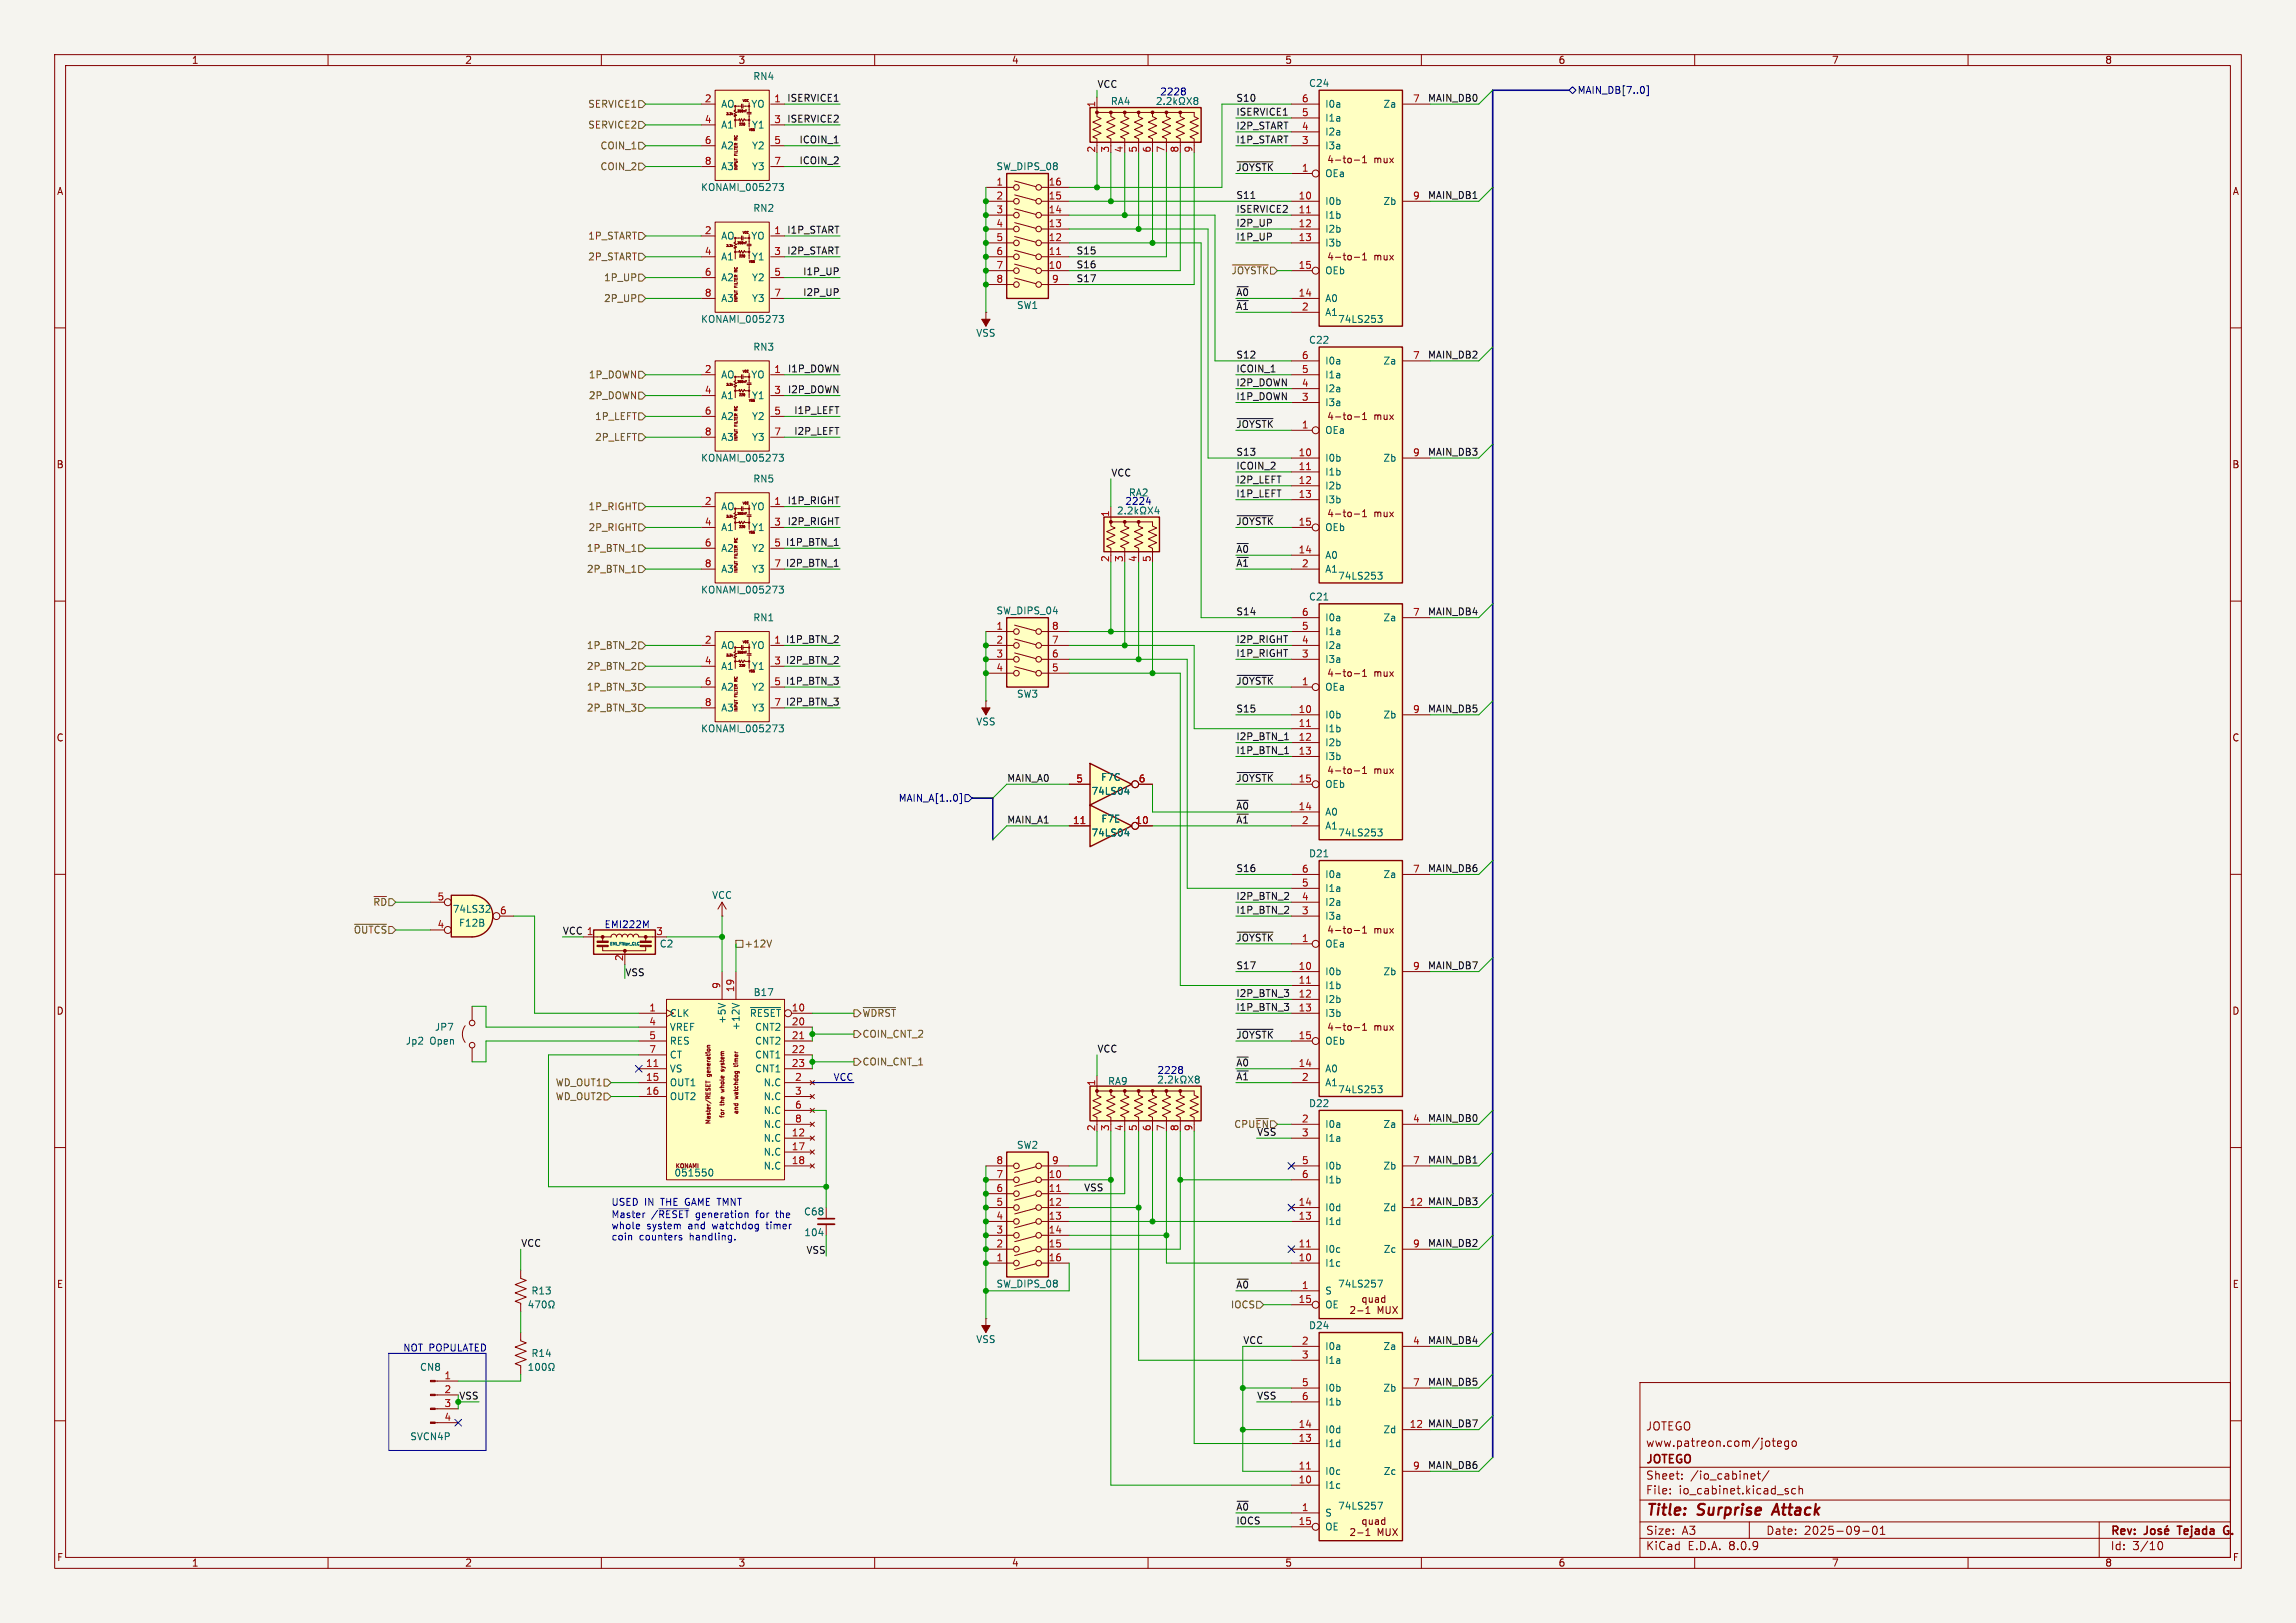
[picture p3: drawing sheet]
<svg xmlns="http://www.w3.org/2000/svg" width="420mm" height="297mm" viewBox="0 0 420 297" stroke-linecap="round" stroke-linejoin="round" font-family="sans-serif">
<defs><g id="words">
<g font-size="2.8" fill="#840000">
<text x="301" y="277.9">Title:</text>
<text x="310.6" y="277.9">Surprise</text>
<text x="325.3" y="277.9">Attack</text>
</g>
<g font-size="2.1" fill="#840000">
<text x="301" y="262">JOTEGO</text>
<text x="301" y="268.2">JOTEGO</text>
<text x="301" y="265">www.patreon.com/jotego</text>
<text x="301" y="273.7">File:</text>
<text x="301" y="271">Sheet:</text>
<text x="307.1" y="273.7">io_cabinet.kicad_sch</text>
<text x="309.2" y="271">/io_cabinet/</text>
<text x="301" y="281.1">Size:</text>
<text x="307.6" y="281.1">A3</text>
<text x="323" y="281.1">Date:</text>
<text x="330" y="281.1">2025-09-01</text>
<text x="386" y="281.3">Rev:</text>
<text x="399.1" y="281.3">Tejada</text>
<text x="408.1" y="281.3">G.</text>
<text x="301" y="283.9">KiCad</text>
<text x="308.7" y="283.9">E.D.A.</text>
<text x="316.3" y="283.9">8.0.9</text>
<text x="386" y="283.9">Id:</text>
<text x="390.1" y="283.9">3/10</text>
</g>
<g font-size="1.8" fill="#840000">
<text x="35" y="11.9">1</text>
<text x="85" y="11.9">2</text>
<text x="135" y="11.9">3</text>
<text x="185" y="11.9">4</text>
<text x="235" y="11.9">5</text>
<text x="285" y="11.9">6</text>
<text x="335" y="11.9">7</text>
<text x="385" y="11.9">8</text>
<text x="10.3" y="35.9">A</text>
<text x="242.7" y="30.1">4-to-1</text>
<text x="251.3" y="30.1">mux</text>
<text x="408.3" y="35.9">A</text>
<text x="242.7" y="47.9">4-to-1</text>
<text x="251.3" y="47.9">mux</text>
<text x="242.7" y="77.1">4-to-1</text>
<text x="251.3" y="77.1">mux</text>
<text x="10.3" y="85.9">B</text>
<text x="408.2" y="85.9">B</text>
<text x="242.7" y="94.9">4-to-1</text>
<text x="251.3" y="94.9">mux</text>
<text x="242.7" y="124.1">4-to-1</text>
<text x="251.3" y="124.1">mux</text>
<text x="10.3" y="135.9">C</text>
<text x="408.2" y="135.9">C</text>
<text x="242.7" y="141.8">4-to-1</text>
<text x="251.3" y="141.8">mux</text>
<text x="242.7" y="171.1">4-to-1</text>
<text x="251.3" y="171.1">mux</text>
<text x="10.3" y="185.9">D</text>
<text x="408.2" y="185.9">D</text>
<text x="242.7" y="188.8">4-to-1</text>
<text x="251.3" y="188.8">mux</text>
<text x="10.3" y="235.9">E</text>
<text x="408.3" y="235.9">E</text>
<text x="10.3" y="285.9">F</text>
<text x="35" y="286.9">1</text>
<text x="85" y="286.9">2</text>
<text x="135" y="286.9">3</text>
<text x="185" y="286.9">4</text>
<text x="235" y="286.9">5</text>
<text x="285" y="286.9">6</text>
<text x="335" y="286.9">7</text>
<text x="385" y="286.9">8</text>
<text x="408.3" y="285.9">F</text>
</g>
<g font-size="1.8" fill="#006464">
<text x="137.7" y="14.8">RN4</text>
<text x="239.4" y="16.1">C24</text>
<text x="131.8" y="19.9">AO</text>
<text x="131.8" y="23.7">A1</text>
<text x="137.3" y="19.9">YO</text>
<text x="137.5" y="23.7">Y1</text>
<text x="203.1" y="19.4">RA4</text>
<text x="242.3" y="22.5">I1a</text>
<text x="242.3" y="19.9">I0a</text>
<text x="253" y="19.9">Za</text>
<text x="131.8" y="27.5">A2</text>
<text x="137.5" y="27.5">Y2</text>
<text x="242.3" y="27.5">I3a</text>
<text x="242.3" y="25">I2a</text>
<text x="128.1" y="35.2">KONAMI_005273</text>
<text x="131.8" y="31.3">A3</text>
<text x="137.5" y="31.3">Y3</text>
<text x="182.2" y="31.3">SW_DIPS_08</text>
<text x="242.3" y="32.6">OEa</text>
<text x="137.7" y="39">RN2</text>
<text x="242.3" y="37.7">I0b</text>
<text x="242.3" y="40.2">I1b</text>
<text x="253" y="37.7">Zb</text>
<text x="131.8" y="44">AO</text>
<text x="131.8" y="47.9">A1</text>
<text x="137.3" y="44">YO</text>
<text x="137.5" y="47.9">Y1</text>
<text x="242.3" y="42.8">I2b</text>
<text x="242.3" y="45.3">I3b</text>
<text x="131.8" y="51.7">A2</text>
<text x="137.5" y="51.7">Y2</text>
<text x="242.3" y="50.4">OEb</text>
<text x="128.1" y="59.3">KONAMI_005273</text>
<text x="131.8" y="55.5">A3</text>
<text x="137.5" y="55.5">Y3</text>
<text x="185.9" y="56.7">SW1</text>
<text x="242.3" y="55.5">A0</text>
<text x="242.3" y="58">A1</text>
<text x="244.7" y="59.3">74LS253</text>
<text x="137.7" y="64.4">RN3</text>
<text x="178.5" y="61.8">VSS</text>
<text x="239.4" y="63.1">C22</text>
<text x="131.8" y="69.4">AO</text>
<text x="137.3" y="69.4">YO</text>
<text x="242.3" y="72">I2a</text>
<text x="242.3" y="69.4">I1a</text>
<text x="242.3" y="66.9">I0a</text>
<text x="253" y="66.9">Za</text>
<text x="131.8" y="73.3">A1</text>
<text x="131.8" y="77.1">A2</text>
<text x="137.5" y="73.3">Y1</text>
<text x="137.5" y="77.1">Y2</text>
<text x="242.3" y="74.5">I3a</text>
<text x="131.8" y="80.9">A3</text>
<text x="137.5" y="80.9">Y3</text>
<text x="242.3" y="79.6">OEa</text>
<text x="128.1" y="84.7">KONAMI_005273</text>
<text x="137.7" y="88.5">RN5</text>
<text x="242.3" y="84.7">I0b</text>
<text x="242.3" y="87.2">I1b</text>
<text x="242.3" y="89.8">I2b</text>
<text x="253" y="84.7">Zb</text>
<text x="131.8" y="93.6">AO</text>
<text x="137.3" y="93.6">YO</text>
<text x="242.3" y="92.3">I3b</text>
<text x="131.8" y="97.4">A1</text>
<text x="131.8" y="101.2">A2</text>
<text x="137.5" y="97.4">Y1</text>
<text x="137.5" y="101.2">Y2</text>
<text x="242.3" y="97.4">OEb</text>
<text x="131.8" y="105">A3</text>
<text x="137.5" y="105">Y3</text>
<text x="242.3" y="102.5">A0</text>
<text x="242.3" y="105">A1</text>
<text x="244.7" y="106.3">74LS253</text>
<text x="128.1" y="108.8">KONAMI_005273</text>
<text x="137.7" y="113.9">RN1</text>
<text x="182.2" y="112.6">SW_DIPS_04</text>
<text x="239.4" y="110.1">C21</text>
<text x="242.3" y="113.9">I0a</text>
<text x="253" y="113.9">Za</text>
<text x="131.8" y="119">AO</text>
<text x="137.3" y="119">YO</text>
<text x="242.3" y="119">I2a</text>
<text x="242.3" y="116.4">I1a</text>
<text x="131.8" y="122.8">A1</text>
<text x="137.5" y="122.8">Y1</text>
<text x="242.3" y="121.5">I3a</text>
<text x="131.8" y="126.6">A2</text>
<text x="131.8" y="130.4">A3</text>
<text x="137.5" y="126.6">Y2</text>
<text x="137.5" y="130.4">Y3</text>
<text x="185.9" y="127.9">SW3</text>
<text x="242.3" y="126.6">OEa</text>
<text x="242.3" y="131.7">I0b</text>
<text x="253" y="131.7">Zb</text>
<text x="128.1" y="134.2">KONAMI_005273</text>
<text x="178.5" y="132.9">VSS</text>
<text x="242.3" y="134.2">I1b</text>
<text x="242.3" y="136.8">I2b</text>
<text x="201.3" y="143.1">F7C</text>
<text x="242.3" y="139.3">I3b</text>
<text x="199.6" y="145.6">74LS04</text>
<text x="242.3" y="149.5">A0</text>
<text x="242.3" y="144.4">OEb</text>
<text x="199.6" y="153.3">74LS04</text>
<text x="201.4" y="150.7">F7E</text>
<text x="242.3" y="152">A1</text>
<text x="244.7" y="153.3">74LS253</text>
<text x="239.4" y="157.1">D21</text>
<text x="242.3" y="160.9">I0a</text>
<text x="253" y="160.9">Za</text>
<text x="82.7" y="167.2">74LS32</text>
<text x="130.2" y="164.7">VCC</text>
<text x="242.3" y="166">I2a</text>
<text x="242.3" y="163.4">I1a</text>
<text x="83.9" y="169.8">F12B</text>
<text x="120.6" y="173.6">C2</text>
<text x="242.3" y="173.6">OEa</text>
<text x="242.3" y="168.5">I3a</text>
<text x="242.3" y="178.7">I0b</text>
<text x="253" y="178.7">Zb</text>
<text x="137.8" y="182.5">B17</text>
<text x="242.3" y="181.2">I1b</text>
<text x="242.3" y="183.7">I2b</text>
<text x="74.1" y="191.4">Jp2</text>
<text x="78.6" y="191.4">Open</text>
<text x="79.5" y="188.8">JP7</text>
<text x="122.4" y="186.3">CLK</text>
<text x="122.4" y="188.8">VREF</text>
<text x="122.4" y="191.4">RES</text>
<text x="132.9" y="187.5" transform="rotate(-90 132.9 187.5)">+5V</text>
<text x="135.5" y="188.7" transform="rotate(-90 135.5 188.7)">+12V</text>
<text x="137.1" y="186.3">~{RESET}</text>
<text x="138" y="188.8">CNT2</text>
<text x="138" y="191.4">CNT2</text>
<text x="242.3" y="186.3">I3b</text>
<text x="242.3" y="191.4">OEb</text>
<text x="122.4" y="196.4">VS</text>
<text x="122.4" y="193.9">CT</text>
<text x="138" y="193.9">CNT1</text>
<text x="138" y="196.4">CNT1</text>
<text x="242.3" y="196.4">A0</text>
<text x="122.4" y="199">OUT1</text>
<text x="122.4" y="201.5">OUT2</text>
<text x="139.6" y="199">N.C</text>
<text x="139.6" y="201.5">N.C</text>
<text x="202.6" y="198.7">RA9</text>
<text x="239.4" y="202.8">D22</text>
<text x="242.3" y="199">A1</text>
<text x="244.7" y="200.3">74LS253</text>
<text x="139.6" y="209.1">N.C</text>
<text x="139.6" y="204.1">N.C</text>
<text x="139.6" y="206.6">N.C</text>
<text x="242.3" y="206.6">I0a</text>
<text x="242.3" y="209.1">I1a</text>
<text x="253" y="206.6">Za</text>
<text x="123.3" y="215.5">051550</text>
<text x="139.6" y="211.7">N.C</text>
<text x="139.6" y="214.2">N.C</text>
<text x="185.9" y="210.4">SW2</text>
<text x="242.3" y="214.2">I0b</text>
<text x="253" y="214.2">Zb</text>
<text x="242.3" y="221.8">I0d</text>
<text x="242.3" y="216.8">I1b</text>
<text x="253" y="221.8">Zd</text>
<text x="147" y="222.6">C68</text>
<text x="147" y="226.4">104</text>
<text x="242.3" y="224.4">I1d</text>
<text x="242.3" y="232">I1c</text>
<text x="242.3" y="229.5">I0c</text>
<text x="253" y="229.5">Zc</text>
<text x="97.1" y="237.1">R13</text>
<text x="182.2" y="235.8">SW_DIPS_08</text>
<text x="242.3" y="237.1">S</text>
<text x="242.3" y="239.6">OE</text>
<text x="244.7" y="235.8">74LS257</text>
<text x="178.5" y="246">VSS</text>
<text x="239.4" y="243.4">D24</text>
<text x="76.7" y="251.1">CN8</text>
<text x="97.1" y="248.5">R14</text>
<text x="242.3" y="247.2">I0a</text>
<text x="242.3" y="249.8">I1a</text>
<text x="253" y="247.2">Za</text>
<text x="242.3" y="254.9">I0b</text>
<text x="242.3" y="257.4">I1b</text>
<text x="253" y="254.9">Zb</text>
<text x="74.9" y="263.8">SVCN4P</text>
<text x="242.3" y="262.5">I0d</text>
<text x="253" y="262.5">Zd</text>
<text x="242.3" y="265">I1d</text>
<text x="242.3" y="272.6">I1c</text>
<text x="242.3" y="270.1">I0c</text>
<text x="253" y="270.1">Zc</text>
<text x="242.3" y="277.7">S</text>
<text x="242.3" y="280.3">OE</text>
<text x="244.7" y="276.5">74LS257</text>
</g>
<g font-size="1.8" fill="#0f0f0f">
<text x="200.7" y="16.2">VCC</text>
<text x="143.9" y="18.7">ISERVICE1</text>
<text x="143.9" y="22.5">ISERVICE2</text>
<text x="226.1" y="23.8">I2P_START</text>
<text x="226.1" y="21.2">ISERVICE1</text>
<text x="226.1" y="18.7">S10</text>
<text x="261.1" y="18.7">MAIN_DB0</text>
<text x="146.1" y="26.3">ICOIN_1</text>
<text x="226.1" y="26.3">I1P_START</text>
<text x="146.1" y="30.1">ICOIN_2</text>
<text x="226.1" y="31.4">~{JOYSTK}</text>
<text x="226.1" y="36.5">S11</text>
<text x="226.1" y="39">ISERVICE2</text>
<text x="226.1" y="41.6">I2P_UP</text>
<text x="261.1" y="36.5">MAIN_DB1</text>
<text x="143.9" y="46.6">I2P_START</text>
<text x="143.9" y="42.8">I1P_START</text>
<text x="196.8" y="46.6">S15</text>
<text x="226.1" y="44.1">I1P_UP</text>
<text x="146.8" y="50.5">I1P_UP</text>
<text x="196.8" y="49.2">S16</text>
<text x="196.8" y="51.7">S17</text>
<text x="146.8" y="54.3">I2P_UP</text>
<text x="226.1" y="54.3">~{A0}</text>
<text x="226.1" y="56.8">~{A1}</text>
<text x="226.1" y="65.7">S12</text>
<text x="261.1" y="65.7">MAIN_DB2</text>
<text x="144" y="68.2">I1P_DOWN</text>
<text x="226.1" y="68.2">ICOIN_1</text>
<text x="226.1" y="70.8">I2P_DOWN</text>
<text x="144" y="72">I2P_DOWN</text>
<text x="145.2" y="75.9">I1P_LEFT</text>
<text x="226.1" y="73.3">I1P_DOWN</text>
<text x="145.2" y="79.7">I2P_LEFT</text>
<text x="226.1" y="78.4">~{JOYSTK}</text>
<text x="226.1" y="83.5">S13</text>
<text x="261.1" y="83.5">MAIN_DB3</text>
<text x="203.2" y="87.3">VCC</text>
<text x="226.1" y="88.6">I2P_LEFT</text>
<text x="226.1" y="86">ICOIN_2</text>
<text x="144" y="92.4">I1P_RIGHT</text>
<text x="226.1" y="91.1">I1P_LEFT</text>
<text x="141.5" y="100.1">5 I1P_BTN_1</text>
<text x="144" y="96.2">I2P_RIGHT</text>
<text x="226.1" y="96.2">~{JOYSTK}</text>
<text x="226.1" y="101.3">~{A0}</text>
<text x="141.5" y="103.9">7 I2P_BTN_1</text>
<text x="226.1" y="103.8">~{A1}</text>
<text x="226.1" y="112.7">S14</text>
<text x="261.1" y="112.7">MAIN_DB4</text>
<text x="141.5" y="117.9">1 I1P_BTN_2</text>
<text x="226.1" y="117.8">I2P_RIGHT</text>
<text x="141.5" y="121.7">3 I2P_BTN_2</text>
<text x="141.5" y="125.5">5 I1P_BTN_3</text>
<text x="226.1" y="125.4">~{JOYSTK}</text>
<text x="226.1" y="120.3">I1P_RIGHT</text>
<text x="141.5" y="129.3">7 I2P_BTN_3</text>
<text x="226.1" y="130.5">S15</text>
<text x="261.1" y="130.5">MAIN_DB5</text>
<text x="226.1" y="135.5">I2P_BTN_1</text>
<text x="184.1" y="143.2">MAIN_A0</text>
<text x="226.1" y="143.2">~{JOYSTK}</text>
<text x="226.1" y="138.1">I1P_BTN_1</text>
<text x="226.1" y="148.2">~{A0}</text>
<text x="184.1" y="150.8">MAIN_A1</text>
<text x="226.1" y="150.8">~{A1}</text>
<text x="226.1" y="159.7">S16</text>
<text x="261.1" y="159.7">MAIN_DB6</text>
<text x="226.1" y="164.8">I2P_BTN_2</text>
<text x="226.1" y="167.3">I1P_BTN_2</text>
<text x="102.9" y="171.1">VCC 1</text>
<text x="226.1" y="172.4">~{JOYSTK}</text>
<text x="114.3" y="178.7">VSS</text>
<text x="226.1" y="177.5">S17</text>
<text x="261.1" y="177.5">MAIN_DB7</text>
<text x="226.1" y="182.5">I2P_BTN_3</text>
<text x="226.1" y="185.1">I1P_BTN_3</text>
<text x="226.1" y="190.2">~{JOYSTK}</text>
<text x="200.7" y="192.7">VCC</text>
<text x="226.1" y="195.2">~{A0}</text>
<text x="226.1" y="197.8">~{A1}</text>
<text x="229.9" y="207.9">VSS</text>
<text x="261.1" y="205.4">MAIN_DB0</text>
<text x="261.1" y="213">MAIN_DB1</text>
<text x="198.2" y="218.1">VSS</text>
<text x="261.1" y="220.6">MAIN_DB3</text>
<text x="95.2" y="228.3">VCC</text>
<text x="147.4" y="229.5">VSS</text>
<text x="261.1" y="228.3">MAIN_DB2</text>
<text x="226.1" y="235.9">~{A0}</text>
<text x="227.3" y="246">VCC</text>
<text x="261.1" y="246">MAIN_DB4</text>
<text x="229.9" y="256.2">VSS</text>
<text x="261.1" y="253.7">MAIN_DB5</text>
<text x="261.1" y="261.3">MAIN_DB7</text>
<text x="261.1" y="268.9">MAIN_DB6</text>
<text x="226.1" y="276.5">~{A0}</text>
<text x="226.1" y="279.1">IOCS</text>
</g>
<g font-size="1.8" fill="#0000c2">
<text x="212.1" y="17.5">2228</text>
<text x="205.7" y="92.5">2224</text>
<text x="206.4" y="91">RA2</text>
<text x="110.5" y="169.9">EMI222M</text>
<text x="152.4" y="197.9">VCC</text>
<text x="211.6" y="196.6">2228</text>
<text x="111.8" y="220.7">USED IN</text>
<text x="121" y="220.7">THE GAME TMNT</text>
<text x="111.8" y="223">Master</text>
<text x="111.8" y="225">whole</text>
<text x="111.8" y="227.1">coin</text>
<text x="116.9" y="227.1">counters</text>
<text x="118.3" y="225">system</text>
<text x="119.2" y="223">/~{RESET}generation</text>
<text x="126" y="225">and</text>
<text x="126.3" y="227.1">handling.</text>
<text x="130.6" y="225">watchdog</text>
<text x="138.6" y="223">for</text>
<text x="140.7" y="225">timer</text>
<text x="142.4" y="223">the</text>
<text x="73.7" y="247.4">NOT POPULATED</text>
</g>
<g font-size="1.8" fill="#000084">
<text x="288.5" y="17.4">MAIN_DB[7..0]</text>
<text x="164.3" y="146.9">MAIN_A[1..0]</text>
</g>
<g font-size="1.8" fill="#725600">
<text x="107.5" y="19.9">SERVICE1</text>
<text x="107.5" y="23.7">SERVICE2</text>
<text x="109.7" y="27.5">COIN_1</text>
<text x="109.7" y="31.3">COIN_2</text>
<text x="107.5" y="44">1P_START</text>
<text x="107.5" y="47.9">2P_START</text>
<text x="110.4" y="51.7">1P_UP</text>
<text x="225.2" y="50.4">~{JOYSTK}</text>
<text x="110.4" y="55.5">2P_UP</text>
<text x="107.6" y="69.4">1P_DOWN</text>
<text x="107.6" y="73.3">2P_DOWN</text>
<text x="108.8" y="77.1">1P_LEFT</text>
<text x="108.8" y="80.9">2P_LEFT</text>
<text x="107.6" y="93.6">1P_RIGHT</text>
<text x="107.3" y="101.2">1P_BTN_1</text>
<text x="107.6" y="97.4">2P_RIGHT</text>
<text x="107.3" y="105">2P_BTN_1</text>
<text x="107.3" y="119">1P_BTN_2</text>
<text x="107.3" y="122.8">2P_BTN_2</text>
<text x="107.3" y="126.6">1P_BTN_3</text>
<text x="107.3" y="130.4">2P_BTN_3</text>
<text x="68.2" y="166">~{RD}</text>
<text x="64.6" y="171">~{OUTCS}</text>
<text x="136.1" y="173.6">+12V</text>
<text x="157.7" y="190.1">COIN_CNT_2</text>
<text x="157.7" y="186.3">~{WDRST}</text>
<text x="157.7" y="195.2">COIN_CNT_1</text>
<text x="101.6" y="199">WD_OUT1</text>
<text x="101.6" y="201.5">WD_OUT2</text>
<text x="225.7" y="206.6">CPU~{EN}</text>
<text x="225.1" y="239.6">IOCS</text>
</g>
<g font-size="1.8" fill="#a90000">
<text x="128.8" y="18.8">2</text>
<text x="128.8" y="22.6">4</text>
<text x="141.5" y="18.8">1</text>
<text x="141.5" y="22.6">3</text>
<text x="200.4" y="19.8" transform="rotate(-90 200.4 19.8)">1</text>
<text x="238.1" y="23.9">4</text>
<text x="238.1" y="21.3">5</text>
<text x="238.1" y="18.8">6</text>
<text x="258.4" y="18.8">7</text>
<text x="128.8" y="26.4">6</text>
<text x="141.5" y="26.4">5</text>
<text x="200.4" y="28" transform="rotate(-90 200.4 28)">2</text>
<text x="202.9" y="28" transform="rotate(-90 202.9 28)">3</text>
<text x="205.5" y="28" transform="rotate(-90 205.5 28)">4</text>
<text x="208" y="28" transform="rotate(-90 208 28)">5</text>
<text x="210.6" y="28" transform="rotate(-90 210.6 28)">6</text>
<text x="213.1" y="28" transform="rotate(-90 213.1 28)">7</text>
<text x="215.6" y="28" transform="rotate(-90 215.6 28)">8</text>
<text x="218.2" y="28" transform="rotate(-90 218.2 28)">9</text>
<text x="238.1" y="26.4">3</text>
<text x="128.8" y="30.2">8</text>
<text x="141.5" y="30.2">7</text>
<text x="182.2" y="34">1</text>
<text x="191.7" y="34">16</text>
<text x="238.1" y="31.5">1</text>
<text x="182.2" y="36.6">2</text>
<text x="182.2" y="39.1">3</text>
<text x="182.2" y="41.7">4</text>
<text x="191.7" y="41.7">13</text>
<text x="191.7" y="39.1">14</text>
<text x="191.7" y="36.6">15</text>
<text x="237.4" y="36.6">10</text>
<text x="237.4" y="39.1">11</text>
<text x="237.4" y="41.7">12</text>
<text x="258.4" y="36.6">9</text>
<text x="128.8" y="42.9">2</text>
<text x="128.8" y="46.7">4</text>
<text x="141.5" y="42.9">1</text>
<text x="141.5" y="46.7">3</text>
<text x="182.2" y="44.2">5</text>
<text x="182.2" y="46.7">6</text>
<text x="191.7" y="46.7">11</text>
<text x="191.7" y="44.2">12</text>
<text x="237.4" y="44.2">13</text>
<text x="128.8" y="50.5">6</text>
<text x="141.5" y="50.5">5</text>
<text x="182.2" y="49.3">7</text>
<text x="182.2" y="51.8">8</text>
<text x="191.7" y="49.3">10</text>
<text x="192.3" y="51.8">9</text>
<text x="237.4" y="49.3">15</text>
<text x="128.8" y="54.4">8</text>
<text x="141.5" y="54.4">7</text>
<text x="237.4" y="54.4">14</text>
<text x="238.1" y="56.9">2</text>
<text x="238.1" y="65.8">6</text>
<text x="258.4" y="65.8">7</text>
<text x="128.8" y="68.3">2</text>
<text x="141.5" y="68.3">1</text>
<text x="238.1" y="70.9">4</text>
<text x="238.1" y="68.3">5</text>
<text x="128.8" y="72.1">4</text>
<text x="128.8" y="75.9">6</text>
<text x="141.5" y="72.1">3</text>
<text x="141.5" y="75.9">5</text>
<text x="238.1" y="73.4">3</text>
<text x="128.8" y="79.8">8</text>
<text x="141.5" y="79.8">7</text>
<text x="237.4" y="83.6">10</text>
<text x="238.1" y="78.5">1</text>
<text x="258.4" y="83.6">9</text>
<text x="237.4" y="86.1">11</text>
<text x="237.4" y="88.6">12</text>
<text x="128.8" y="92.5">2</text>
<text x="141.5" y="92.5">1</text>
<text x="202.9" y="94.7" transform="rotate(-90 202.9 94.7)">1</text>
<text x="237.4" y="91.2">13</text>
<text x="128.8" y="96.3">4</text>
<text x="128.8" y="100.1">6</text>
<text x="141.5" y="96.3">3</text>
<text x="237.4" y="101.3">14</text>
<text x="237.4" y="96.3">15</text>
<text x="128.8" y="103.9">8</text>
<text x="202.9" y="102.9" transform="rotate(-90 202.9 102.9)">2</text>
<text x="205.5" y="102.9" transform="rotate(-90 205.5 102.9)">3</text>
<text x="208" y="102.9" transform="rotate(-90 208 102.9)">4</text>
<text x="210.6" y="102.9" transform="rotate(-90 210.6 102.9)">5</text>
<text x="238.1" y="103.9">2</text>
<text x="238.1" y="112.8">6</text>
<text x="258.4" y="112.8">7</text>
<text x="128.8" y="117.9">2</text>
<text x="182.2" y="115.3">1</text>
<text x="182.2" y="117.9">2</text>
<text x="192.3" y="117.9">7</text>
<text x="192.3" y="115.3">8</text>
<text x="238.1" y="117.9">4</text>
<text x="238.1" y="115.3">5</text>
<text x="128.8" y="121.7">4</text>
<text x="128.8" y="125.5">6</text>
<text x="182.2" y="120.4">3</text>
<text x="182.2" y="122.9">4</text>
<text x="192.3" y="122.9">5</text>
<text x="192.3" y="120.4">6</text>
<text x="238.1" y="125.5">1</text>
<text x="238.1" y="120.4">3</text>
<text x="128.8" y="129.3">8</text>
<text x="237.4" y="130.6">10</text>
<text x="258.4" y="130.6">9</text>
<text x="237.4" y="133.1">11</text>
<text x="237.4" y="135.6">12</text>
<text x="196.8" y="143.3">5</text>
<text x="208.2" y="143.3">6</text>
<text x="237.4" y="138.2">13</text>
<text x="237.4" y="143.3">15</text>
<text x="237.4" y="148.3">14</text>
<text x="196.2" y="150.9">11</text>
<text x="207.6" y="150.9">10</text>
<text x="238.1" y="150.9">2</text>
<text x="238.1" y="159.8">6</text>
<text x="258.4" y="159.8">7</text>
<text x="79.9" y="164.8">5</text>
<text x="91.4" y="167.4">6</text>
<text x="238.1" y="167.4">3</text>
<text x="238.1" y="164.8">4</text>
<text x="238.1" y="162.3">5</text>
<text x="79.9" y="169.9">4</text>
<text x="119.9" y="171.2">3</text>
<text x="238.1" y="172.5">1</text>
<text x="114" y="176" transform="rotate(-90 114 176)">2</text>
<text x="237.4" y="177.5">10</text>
<text x="258.4" y="177.5">9</text>
<text x="118.7" y="185.2">1</text>
<text x="131.8" y="181" transform="rotate(-90 131.8 181)">9</text>
<text x="134.4" y="181.7" transform="rotate(-90 134.4 181.7)">19</text>
<text x="144.7" y="185.2">10</text>
<text x="237.4" y="180.1">11</text>
<text x="237.4" y="182.6">12</text>
<text x="237.4" y="185.2">13</text>
<text x="118.7" y="187.7">4</text>
<text x="118.7" y="190.2">5</text>
<text x="144.7" y="187.7">20</text>
<text x="144.7" y="190.2">21</text>
<text x="237.4" y="190.2">15</text>
<text x="118.1" y="195.3">11</text>
<text x="118.1" y="197.9">15</text>
<text x="118.7" y="192.8">7</text>
<text x="144.7" y="192.8">22</text>
<text x="144.7" y="195.3">23</text>
<text x="145.3" y="197.9">2</text>
<text x="237.4" y="195.3">14</text>
<text x="238.1" y="197.9">2</text>
<text x="118.1" y="200.4">16</text>
<text x="145.3" y="200.4">3</text>
<text x="145.3" y="202.9">6</text>
<text x="200.4" y="198.8" transform="rotate(-90 200.4 198.8)">1</text>
<text x="144.7" y="208">12</text>
<text x="145.3" y="205.5">8</text>
<text x="200.4" y="207.1" transform="rotate(-90 200.4 207.1)">2</text>
<text x="202.9" y="207.1" transform="rotate(-90 202.9 207.1)">3</text>
<text x="205.5" y="207.1" transform="rotate(-90 205.5 207.1)">4</text>
<text x="208" y="207.1" transform="rotate(-90 208 207.1)">5</text>
<text x="210.6" y="207.1" transform="rotate(-90 210.6 207.1)">6</text>
<text x="213.1" y="207.1" transform="rotate(-90 213.1 207.1)">7</text>
<text x="215.6" y="207.1" transform="rotate(-90 215.6 207.1)">8</text>
<text x="218.2" y="207.1" transform="rotate(-90 218.2 207.1)">9</text>
<text x="238.1" y="205.5">2</text>
<text x="238.1" y="208">3</text>
<text x="258.4" y="205.5">4</text>
<text x="144.7" y="210.6">17</text>
<text x="144.7" y="213.1">18</text>
<text x="182.2" y="215.6">7</text>
<text x="182.2" y="213.1">8</text>
<text x="191.7" y="215.6">10</text>
<text x="192.3" y="213.1">9</text>
<text x="238.1" y="213.1">5</text>
<text x="238.1" y="215.6">6</text>
<text x="258.4" y="213.1">7</text>
<text x="182.2" y="220.7">5</text>
<text x="182.2" y="218.2">6</text>
<text x="191.7" y="218.2">11</text>
<text x="191.7" y="220.7">12</text>
<text x="237.4" y="220.7">14</text>
<text x="257.8" y="220.7">12</text>
<text x="182.2" y="225.8">3</text>
<text x="182.2" y="223.3">4</text>
<text x="191.7" y="223.3">13</text>
<text x="191.7" y="225.8">14</text>
<text x="237.4" y="223.3">13</text>
<text x="182.2" y="230.9">1</text>
<text x="182.2" y="228.3">2</text>
<text x="191.7" y="228.3">15</text>
<text x="191.7" y="230.9">16</text>
<text x="237.4" y="230.9">10</text>
<text x="237.4" y="228.3">11</text>
<text x="258.4" y="228.3">9</text>
<text x="237.4" y="238.5">15</text>
<text x="238.1" y="236">1</text>
<text x="238.1" y="246.1">2</text>
<text x="238.1" y="248.7">3</text>
<text x="258.4" y="246.1">4</text>
<text x="81.2" y="252.5">1</text>
<text x="81.2" y="255">2</text>
<text x="81.2" y="257.6">3</text>
<text x="238.1" y="253.7">5</text>
<text x="238.1" y="256.3">6</text>
<text x="258.4" y="253.7">7</text>
<text x="81.2" y="260.1">4</text>
<text x="237.4" y="263.9">13</text>
<text x="237.4" y="261.4">14</text>
<text x="257.8" y="261.4">12</text>
<text x="237.4" y="269">11</text>
<text x="258.4" y="269">9</text>
<text x="237.4" y="271.5">10</text>
<text x="237.4" y="279.1">15</text>
<text x="238.1" y="276.6">1</text>
</g>
<text font-size="1.8" fill="#009600" x="83.9" y="256.2">VSS</text>
<g font-size="1.1" fill="#840000">
<text x="130.1" y="197.1" transform="rotate(-90 130.1 197.1)">generation</text>
<text x="132.6" y="195.9" transform="rotate(-90 132.6 195.9)">system</text>
<text x="135.1" y="195.1" transform="rotate(-90 135.1 195.1)">timer</text>
<text x="132.6" y="202.3" transform="rotate(-90 132.6 202.3)">the</text>
<text x="132.6" y="199.8" transform="rotate(-90 132.6 199.8)">whole</text>
<text x="135.1" y="203.9" transform="rotate(-90 135.1 203.9)">and</text>
<text x="135.1" y="201.2" transform="rotate(-90 135.1 201.2)">watchdog</text>
<text x="130.1" y="205.8" transform="rotate(-90 130.1 205.8)">Master/RESET</text>
<text x="132.6" y="204.6" transform="rotate(-90 132.6 204.6)">for</text>
</g>
<text font-size="1.1" fill="#006464" x="123.5" y="213.9">KONAMI</text>
<g font-size=".7" fill="#840000">
<text x="135" y="28.5" transform="rotate(-90 135 28.5)">FILTER RC</text>
<text x="135" y="31.2" transform="rotate(-90 135 31.2)">INPUT</text>
<text x="135" y="52.7" transform="rotate(-90 135 52.7)">FILTER RC</text>
<text x="135" y="55.3" transform="rotate(-90 135 55.3)">INPUT</text>
<text x="135" y="80.7" transform="rotate(-90 135 80.7)">INPUT</text>
<text x="135" y="78.1" transform="rotate(-90 135 78.1)">FILTER RC</text>
<text x="135" y="104.9" transform="rotate(-90 135 104.9)">INPUT</text>
<text x="135" y="102.2" transform="rotate(-90 135 102.2)">FILTER RC</text>
<text x="135" y="130.3" transform="rotate(-90 135 130.3)">INPUT</text>
<text x="135" y="127.6" transform="rotate(-90 135 127.6)">FILTER RC</text>
</g>
<text font-size=".7" fill="#006464" x="111.5" y="173.2">EMI_Filter_CLC</text>
<g font-size=".5" fill="#840000">
<text x="132.8" y="21.1">3.3k</text>
<text x="134.8" y="20.6">350nF</text>
<text x="135.2" y="23">220</text>
<text x="135.8" y="18.7">VCC</text>
<text x="137" y="24">VSS</text>
<text x="132.8" y="45.2">3.3k</text>
<text x="134.8" y="44.7">350nF</text>
<text x="135.2" y="47.1">220</text>
<text x="135.8" y="42.8">VCC</text>
<text x="137" y="48.1">VSS</text>
<text x="132.8" y="70.6">3.3k</text>
<text x="134.8" y="70.1">350nF</text>
<text x="135.8" y="68.2">VCC</text>
<text x="135.2" y="72.5">220</text>
<text x="137" y="73.5">VSS</text>
<text x="132.8" y="94.7">3.3k</text>
<text x="134.8" y="94.2">350nF</text>
<text x="135.8" y="92.3">VCC</text>
<text x="135.2" y="96.7">220</text>
<text x="137" y="97.7">VSS</text>
<text x="134.8" y="119.6">350nF</text>
<text x="135.8" y="117.7">VCC</text>
<text x="132.8" y="120.1">3.3k</text>
<text x="135.2" y="122.1">220</text>
<text x="137" y="123.1">VSS</text>
</g>
</g></defs>
<path d="M0 0h420v297h-420z" fill="#f5f4ef" stroke="#f5f4ef" stroke-width=".18"/>
<g fill="none" stroke="#840000" stroke-width=".18">
<path d="M10 10h400v277h-400zM12 12h396v273h-396zM60 10v2M110 10v2M160 10v2M210 10v2M260 10v2M310 10v2M360 10v2M10 60h2M408 60h2M10 110h2"/>
<path d="M408 110h2M180.3 128.3h.1M180.3 128.3v2.5M10 160h2M408 160h2M10 210h2M408 210h2M300 253h108v32h-108zM10 260h2M300 278.5h108M300 274.5h108M300 268.5h108"/>
<path d="M305.5 273.2v.2M305.5 272.5v.1M307.7 270.5v.2M307.7 269.8v.1M320 278.5v3M320.5 269.7l.4 .1 .1 .2-.7 .2M320.9 270.6l-.4 .1M321.4 269.7h.6M321.7 269.2v1.3l.3 .2M323.6 269.1l-1.3 1.9M324.2 263.7h.5M324.6 264.7h.1"/>
<path d="M325.2 264.2l.7-.2-.1-.2-.4-.1-.2 .2v.7h.6M326.9 272.9l.3 .2-.3 .3M326.9 272.4l.2 .1M327.2 263.7v1.2l-.3 .3-.4-.1M327.2 263.8l-.5-.1-.3 .3v.4l.2 .2h.6M327.9 263.8l.2-.1 .4 .1 .1 .6-.2 .2-.3 .1-.2-.2zM328.4 272.5l-.4-.1-.3 .3v.4l.2 .2h.5M329.1 272.5l.2-.1 .4 .1v.9M329.1 271.9v1.5M342.7 279.4l.2-.1a.8 .8 0 0 1 .5 .7 .8 .8 0 0 1-.5 .8l-.2-.2-.2-.4zM343.9 279.7l.5-.4v1.5M384 278.5v6.5"/>
<path d="M408 260h2M60 285v2M110 285v2M160 285v2M210 285v2M260 285v2M300 281.5h108M310 285v2M340.7 280.2h1.2M343.9 280.8h.9M360 285v2M394.7 282.7l.2-.5 .2-.1a.8 .8 0 0 1 .5 .7 .8 .8 0 0 1-.5 .8l-.2-.2-.2-.4"/>
</g>
<path d="M392.8 279.3v1.1a.48 .48 0 0 1-.6 .4M393.5 279.9l.4-.1 .3 .3v.4l-.3 .3-.4-.1-.1-.2v-.4zM395.3 279.9l-.3-.1-.2 .2v.2l.5 .2v.3h-.5M396.5 279.2l-.2 .2M398.3 279.3h.8M407.5 279.3a.75 .75 0 0 0-.7 .7 .75 .75 0 0 0 .6 .8l.2-.1M396 280.3l.7-.2-.1-.2-.4-.1-.2 .2v.7h.6M407.4 280.1h.3" fill="none" stroke="#840000" stroke-width=".3"/>
<path d="M325 275.2l-.9 2" fill="none" stroke="#840000" stroke-width=".4"/>
<path d="M179.6 129.5h1.5l-.8 1.3z" fill="#840000" stroke="#840000" stroke-width=".18"/>
<path d="M130.8 16.5h9.9v16.5h-9.9z" fill="#ffffc2"/>
<g fill="none" stroke="#840000" stroke-width=".18">
<path d="M128.3 19.1h2.5M130.8 16.5h9.9v16.5h-9.9zM134.5 19.4h1.1M135.6 19.1v.7M135.9 19.4h1.1M135.9 19.1v.7M141 19.1h2.5M128.3 22.9h2.5M128.3 26.7h2.5M128.3 30.5h2.5M134.5 20.2l-.3 .1 .5 .3-.5 .2 .5 .3-.5 .1 .3 .1v1.9M134.5 22h.6l.2-.3 .1 .5 .2-.5 .3 .5 .2-.5 .2 .3h.7"/>
<path d="M136.4 20.3h.1M136.4 20.1h.2M136.7 20.8h.7M136.7 20.6h.7M137 20.1v.5M137 20.8v1.8M141 22.9h2.5M141 26.7h2.5M141 30.5h2.5M95.2 243.8v1.6l1.1 .3-2.1 .8 2.1 .8-2.1 .7 2.1 .8-2.1 .8 1 .3v1.6"/>
<circle cx="134.5" cy="22" r=".13"/>
</g>
<path d="M142.5 33.6h.8l-.4 .5 .3 .1v.5l-.1 .2-.6-.2M96.8 250.8h.7M96.8 249.9l.3-.4v1.3M98.1 249.6l.2-.1a.68 .68 0 0 1 .4 .6 .68 .68 0 0 1-.4 .7l-.3-.5zM99.3 249.6l.2-.1a.68 .68 0 0 1 .4 .6 .68 .68 0 0 1-.4 .7l-.3-.5zM100.4 250.8h.3v-.3a.54 .54 0 0 1-.3-.7 .54 .54 0 0 1 .8-.2 .58 .58 0 0 1-.1 .9v.3h.3" fill="none" stroke="#006464" stroke-width=".18"/>
<path d="M86.4 163.8a3.8 3.8 0 0 1 3.8 3.8 3.8 3.8 0 0 1-3.8 3.9z" fill="#ffffc2" stroke="#ffffc2" stroke-width=".18"/>
<path d="M82.5 163.8h3.9v7.7h-3.9z" fill="#ffffc2"/>
<path d="M82.5 163.8h3.9a3.8 3.8 0 0 1 3.8 3.8 3.8 3.8 0 0 1-3.8 3.9h-3.9z" fill="none" stroke="#840000" stroke-width=".25"/>
<g fill="none" stroke="#840000" stroke-width=".18">
<path d="M78.7 170.2h2.6M78.7 165.1h2.6M91.4 167.6h2.6M132.1 167.6h.1M132.1 165.1l-.8 1.3M132.1 165.1v2.5M132.1 165.1l.7 1.3M95.2 232.4v1.5l1.1 .4-2.1 .8 2.1 .7-2.1 .8 2.1 .8-2.1 .7 1 .4v1.5M79.6 257.8h4.2M79.6 255.3h4.2M79.6 252.7h4.2M180.3 241.3h.1"/>
<path d="M180.3 241.3v2.5M79.6 260.3h4.2"/>
<circle cx="81.9" cy="165.1" r=".63"/>
<circle cx="81.9" cy="170.2" r=".63"/>
<circle cx="90.8" cy="167.6" r=".63"/>
</g>
<path d="M89.1 165.7h.4l.2 .3-.8 .9h.8M97.1 238l-.3 .9h.7M97.4 238.5v.8M97.9 238.1h.9l-.6 1.2M99.3 238.2l.2-.1a.68 .68 0 0 1 .4 .6 .68 .68 0 0 1-.4 .6l-.3-.4zM100.4 239.3h.3v-.2a.54 .54 0 0 1-.3-.7 .54 .54 0 0 1 .8-.3 .58 .58 0 0 1-.1 1v.2h.3" fill="none" stroke="#006464" stroke-width=".18"/>
<g fill="#840000" stroke="#840000" stroke-width=".18">
<path d="M78.7 260.2h.9v.3h-.9z"/>
<path d="M78.7 257.7h.9v.2h-.9z"/>
<path d="M78.7 255.1h.9v.3h-.9z"/>
<path d="M78.7 252.6h.9v.3h-.9z"/>
<path d="M179.6 242.6h1.5l-.8 1.2z"/>
</g>
<path d="M108.6 170.2h11.3v4.4h-11.3z" fill="#ffffc2"/>
<path d="M108.6 170.2h11.3v4.4h-11.3z" fill="none" stroke="#840000" stroke-width=".25"/>
<g fill="#840000" stroke="#840000" stroke-width=".18">
<path d="M109.2 173h2.1v.2h-2.1z"/>
<path d="M109.2 172.2h2.1v.3h-2.1z"/>
<path d="M117.1 173h2v.2h-2z"/>
<path d="M117.1 172.2h2v.3h-2z"/>
<circle cx="110.2" cy="171.4" r=".25"/>
<circle cx="114.3" cy="174" r=".25"/>
<circle cx="118.1" cy="171.4" r=".25"/>
</g>
<path d="M106.7 171.5h5.1l.1-.4 .4-.2 .3 .2 .2 .4 .1-.4 .4-.2 .3 .2 .2 .4 .1-.4 .4-.2 .4 .2 .1 .4 .2-.4 .3-.2 .4 .2 .1 .4 .2-.4 .3-.2 .4 .2 .1 .4h5.1M110.2 173.2v.8h7.9v-.8M110.2 171.5v.7M114.3 174v2.5M118.1 171.5v.7" fill="none" stroke="#840000" stroke-width=".18"/>
<path d="M116.6 172.9h.3M116.9 172.9h.1M116.9 172.5h-.3" fill="none" stroke="#006464" stroke-width=".18"/>
<path d="M130.8 40.6h9.9v16.6h-9.9z" fill="#ffffc2"/>
<g fill="none" stroke="#840000" stroke-width=".18">
<path d="M128.3 43.2h2.5M128.3 47h2.5M128.3 50.8h2.5M128.3 54.6h2.5M130.8 40.6h9.9v16.6h-9.9zM134.5 44.3l-.3 .2 .5 .2-.5 .3 .5 .2-.5 .1 .3 .2v1.9M134.5 46.1h.6l.2-.3 .1 .6 .2-.6 .3 .6 .2-.6 .2 .3h.7M134.5 43.6h1.1M135.6 43.2v.7M135.9 43.6h1.1M135.9 43.2v.7M136.4 44.4h.1"/>
<path d="M136.4 44.2h.2M136.7 45h.7M136.7 44.7h.7M137 44.2v.5M137 45v1.7M141 43.2h2.5M141 47h2.5M141 50.8h2.5M141 54.6h2.5"/>
<circle cx="134.5" cy="46.1" r=".13"/>
</g>
<path d="M142.5 57.7h.8l-.4 .5 .3 .1v.6l-.1 .1-.6-.1" fill="none" stroke="#006464" stroke-width=".18"/>
<path d="M184.1 113h7.7v12.7h-7.7z" fill="#ffffc2"/>
<g fill="none" stroke="#840000" stroke-width=".18">
<path d="M180.3 115.6h5.1M180.3 118.1h5.1M185.6 119.5l3.9 1M185.6 116.9l3.9 1.1M185.6 114.4l3.9 1M190.5 115.6h5.1M190.5 118.1h5.1M180.3 120.7h5.1M180.3 123.2h5.1M185.6 122l3.9 1M190.5 120.7h5.1M190.5 123.2h5.1"/>
<path d="M85.1 187.7a2.54 2.54 0 0 0 0 3.1M86.4 184.2v2.5M86.4 191.8v2.5"/>
<circle cx="185.9" cy="115.6" r=".51"/>
<circle cx="185.9" cy="118.1" r=".51"/>
<circle cx="190" cy="118.1" r=".51"/>
<circle cx="190" cy="115.6" r=".51"/>
<circle cx="185.9" cy="123.2" r=".51"/>
<circle cx="185.9" cy="120.7" r=".51"/>
<circle cx="190" cy="123.2" r=".51"/>
<circle cx="190" cy="120.7" r=".51"/>
<circle cx="86.4" cy="191.3" r=".51"/>
<circle cx="86.4" cy="187.2" r=".51"/>
</g>
<path d="M184.1 113h7.7v12.7h-7.7z" fill="none" stroke="#840000" stroke-width=".25"/>
<path d="M199.4 198.8h20.3v6.3h-20.3z" fill="#ffffc2"/>
<path d="M199.4 198.8h20.3v6.3h-20.3z" fill="none" stroke="#840000" stroke-width=".25"/>
<g fill="#840000" stroke="#840000" stroke-width=".18">
<path d="M179.6 58.4h1.5l-.8 1.3z"/>
<circle cx="200.7" cy="199.6" r=".25"/>
<circle cx="203.2" cy="199.6" r=".25"/>
<circle cx="205.7" cy="199.6" r=".25"/>
<circle cx="208.3" cy="199.6" r=".25"/>
<circle cx="210.8" cy="199.6" r=".25"/>
<circle cx="213.4" cy="199.6" r=".25"/>
<circle cx="215.9" cy="199.6" r=".25"/>
</g>
<path d="M180.3 57.2h.1M180.3 57.2v2.5M200.7 196.9v2.5M203.2 199.6v.8l.8 .4-1.6 .6 1.6 .7-1.6 .7 1.6 .7-1.6 .6 .8 .4v1.2M205.7 199.6v.8l.8 .4-1.5 .6 1.5 .7-1.5 .7 1.5 .7-1.5 .6 .7 .4v1.2M208.3 199.6v.8l.7 .4-1.5 .6 1.5 .7-1.5 .7 1.5 .7-1.5 .6 .8 .4v1.2M210.8 199.6v.8l.8 .4-1.5 .6 1.5 .7-1.5 .7 1.5 .7-1.5 .6 .7 .4v1.2M213.4 199.6v.8l.7 .4-1.5 .6 1.5 .7-1.5 .7 1.5 .7-1.5 .6 .8 .4v1.2M215.9 199.6v.8l.8 .4-1.6 .6 1.6 .7-1.6 .7 1.6 .7-1.6 .6 .8 .4v1.2M200.7 205.7v-1.2l-.8-.4 1.5-.6-1.5-.7 1.5-.7-1.5-.7 1.5-.6-.7-.4v-.8h17.7v.8l.8 .4-1.5 .6 1.5 .7-1.5 .7 1.5 .7-1.5 .6 .7 .4v1.2" fill="none" stroke="#840000" stroke-width=".18"/>
<path d="M212.7 197.2l-.1 .3-.7 .7h.8M213.2 198.1v.1M214.5 197.2l-.1 .3-.7 .7h.8M215 196.9v1.3M215.1 197.7l.4 .5M215.5 197.3l-.5 .5M216 198.2h.3v-.3a.54 .54 0 0 1-.3-.7 .54 .54 0 0 1 .8-.2 .58 .58 0 0 1-.2 .9v.3h.3M217.4 196.9l.8 1.3M218.2 196.9l-.8 1.3M218.9 197.5l-.3 .2 .1 .4 .2 .1 .3-.1 .2-.2v-.2l-.3-.2M218.9 197.5l-.3-.3 .3-.3h.2l.3 .3-.3 .3M218.9 197.5h.2" fill="none" stroke="#006464" stroke-width=".18"/>
<path d="M121.9 182.9h21.6v33h-21.6z" fill="#ffffc2"/>
<g fill="none" stroke="#840000" stroke-width=".18">
<path d="M132.1 177.8v5.1M134.6 177.8v5.1M116.8 185.4h5.1M116.8 195.6h5.1M116.8 198.1h5.1M116.8 188h5.1M116.8 190.5h5.1M116.8 193h5.1M121.9 182.9h21.6v33h-21.6zM129.1 197.8v.4M129.1 198h.8M129.4 191.6h.5"/>
<path d="M129.9 191.3h-.5l.1 .3M134.5 196.1h.6l.1 .2M134.5 196.1v.3M134.9 196.1v.3M143.5 195.6h5.1M143.5 198.1h5.1M143.5 188h5.1M143.5 190.5h5.1M143.5 193h5.1M144.8 185.4h3.8M148.2 197.7l.8 .8M149 197.7l-.8 .8"/>
<path d="M116.8 200.7h5.1M143.5 208.3h5.1M143.5 200.7h5.1M143.5 210.8h5.1M143.5 213.4h5.1M143.5 203.2h5.1M143.5 205.7h5.1M148.2 207.9l.8 .8M148.2 210.4l.8 .8M148.2 213l.8 .7M148.2 200.3l.8 .7M148.2 202.8l.8 .8"/>
<path d="M148.2 205.4l.8 .7M149 207.9l-.8 .8M149 210.4l-.8 .8M149 213l-.8 .7M149 200.3l-.8 .7M149 202.8l-.8 .8M149 205.4l-.8 .7"/>
</g>
<path d="M131.4 183.6l1.3 .4M133.9 183.6l1.3 .4M137.3 184.4h5.5M129.7 214.2l.3-.3a.68 .68 0 0 1 .4 .7 .68 .68 0 0 1-.4 .6l-.3-.2" fill="none" stroke="#006464" stroke-width=".18"/>
<path d="M119.6 195.2h.7M146.3 190.1h.7" fill="none" stroke="#a90000" stroke-width=".18"/>
<path d="M184.1 210.8h7.7v22.9h-7.7z" fill="#ffffc2"/>
<g fill="none" stroke="#840000" stroke-width=".18">
<path d="M180.3 215.9h5.1M180.3 218.4h5.1M180.3 213.4h5.1M189.5 213.5l-3.9 1.1M189.5 216.1l-3.9 1M189.5 218.6l-3.9 1M190.5 215.9h5.1M190.5 218.4h5.1M190.5 213.4h5.1M151.1 221v2M151.1 224v2.1M180.3 231.1h5.1"/>
<path d="M180.3 221h5.1M180.3 223.5h5.1M180.3 226.1h5.1M180.3 228.6h5.1M189.5 221.1l-3.9 1M189.5 223.6l-3.9 1.1M189.5 226.2l-3.9 1M189.5 228.7l-3.9 1.1M189.5 231.3l-3.9 1M190.5 231.1h5.1M190.5 221h5.1M190.5 223.5h5.1"/>
<path d="M190.5 226.1h5.1M190.5 228.6h5.1"/>
<circle cx="185.9" cy="213.4" r=".51"/>
<circle cx="185.9" cy="218.4" r=".51"/>
<circle cx="185.9" cy="215.9" r=".51"/>
<circle cx="190" cy="213.4" r=".51"/>
<circle cx="190" cy="215.9" r=".51"/>
<circle cx="190" cy="218.4" r=".51"/>
<circle cx="185.9" cy="223.5" r=".51"/>
<circle cx="185.9" cy="226.1" r=".51"/>
<circle cx="185.9" cy="228.6" r=".51"/>
<circle cx="185.9" cy="231.1" r=".51"/>
<circle cx="185.9" cy="221" r=".51"/>
<circle cx="190" cy="226.1" r=".51"/>
<circle cx="190" cy="223.5" r=".51"/>
<circle cx="190" cy="221" r=".51"/>
<circle cx="190" cy="228.6" r=".51"/>
<circle cx="190" cy="231.1" r=".51"/>
</g>
<path d="M184.1 210.8h7.7v22.9h-7.7z" fill="none" stroke="#840000" stroke-width=".25"/>
<path d="M193.3 218h.7" fill="none" stroke="#a90000" stroke-width=".18"/>
<path d="M149.6 224h3.1" fill="none" stroke="#840000" stroke-width=".33"/>
<path d="M149.6 223h3.1" fill="none" stroke="#840000" stroke-width=".3"/>
<path d="M149.8 225.7h.8" fill="none" stroke="#006464" stroke-width=".18"/>
<path d="M241.3 203.2h15.2v38.1h-15.2z" fill="#ffffc2"/>
<path d="M241.3 203.2h15.2v38.1h-15.2z" fill="none" stroke="#840000" stroke-width=".25"/>
<g fill="none" stroke="#840000" stroke-width=".18">
<path d="M236.2 205.7h5.1M236.2 208.3h5.1M236.2 213.4h5.1M236.2 215.9h5.1M256.5 205.7h5.1M256.5 213.4h5.1M236.2 236.2h5.1M236.2 231.1h5.1M236.2 228.6h5.1M236.2 221h5.1M236.2 223.5h5.1M236.2 238.8h3.8"/>
<path d="M247.1 239.2l.5-.1 .2 .4-.8 .9h.8M248.4 239.9h.9M249.9 237.5v1.2M249.9 237.5h-.4l-.2 .2 .1 .6h.5M249.9 239.5l.3-.4v1.3M250.5 237.5v.8h.3l.2-.1M251 237.5v.8M251.6 237.5h.5l.1 .8M252.2 237.8h-.5l-.1 .2 .1 .3h.5M253.3 237.5h-.3l-.3 .2 .1 .6h.5M253.3 237v1.3M253.6 239.1v1l.2 .3 .4-.1 .1-.2v-1"/>
<path d="M254.8 239.1l.8 1.3M255.6 239.1l-.8 1.3M256.5 228.6h5.1M256.5 221h5.1M249.9 240.4h.7M252.1 240.4v-1.3l.4 .9 .5-.9v1.3"/>
<circle cx="240.7" cy="238.8" r=".63"/>
</g>
<path d="M239 228.2h.7" fill="none" stroke="#a90000" stroke-width=".18"/>
<path d="M252 234.3h.9l-.6 1.2" fill="none" stroke="#006464" stroke-width=".18"/>
<path d="M199.4 139.7l7.6 3.8-7.6 3.8z" fill="#ffffc2"/>
<path d="M199.4 139.7l7.6 3.8-7.6 3.8z" fill="none" stroke="#840000" stroke-width=".25"/>
<g fill="none" stroke="#840000" stroke-width=".18">
<path d="M195.6 143.5h3.8M208.3 143.5h2.5"/>
<circle cx="207.6" cy="143.5" r=".63"/>
</g>
<path d="M205.8 144.9h.8M206.4 144.5v.9" fill="none" stroke="#006464" stroke-width=".18"/>
<path d="M199.4 147.3l7.6 3.8-7.6 3.8z" fill="#ffffc2"/>
<path d="M199.4 147.3l7.6 3.8-7.6 3.8z" fill="none" stroke="#840000" stroke-width=".25"/>
<g fill="none" stroke="#840000" stroke-width=".18">
<path d="M195.6 151.1h3.8M208.3 151.1h2.5"/>
<circle cx="207.6" cy="151.1" r=".63"/>
</g>
<path d="M197.7 150.7h.8" fill="none" stroke="#a90000" stroke-width=".18"/>
<path d="M205.8 152.6h.8M206.4 152.1v.9" fill="none" stroke="#006464" stroke-width=".18"/>
<path d="M184.1 31.8h7.7v22.8h-7.7z" fill="#ffffc2"/>
<g fill="none" stroke="#840000" stroke-width=".18">
<path d="M180.3 34.3h5.1M180.3 39.4h5.1M180.3 36.8h5.1M185.6 38.2l3.9 1M185.6 35.7l3.9 1M185.6 33.1l3.9 1.1M190.5 34.3h5.1M190.5 39.4h5.1M190.5 36.8h5.1M180.3 49.5h5.1M180.3 47h5.1M180.3 44.5h5.1"/>
<path d="M180.3 41.9h5.1M180.3 52.1h5.1M185.6 50.9l3.9 1M185.6 48.3l3.9 1.1M185.6 45.8l3.9 1M185.6 43.3l3.9 1M185.6 40.7l3.9 1.1M190.5 49.5h5.1M190.5 47h5.1M190.5 44.5h5.1M190.5 41.9h5.1M190.5 52.1h5.1"/>
<circle cx="185.9" cy="36.8" r=".51"/>
<circle cx="185.9" cy="39.4" r=".51"/>
<circle cx="185.9" cy="34.3" r=".51"/>
<circle cx="190" cy="36.8" r=".51"/>
<circle cx="190" cy="34.3" r=".51"/>
<circle cx="190" cy="39.4" r=".51"/>
<circle cx="185.9" cy="41.9" r=".51"/>
<circle cx="185.9" cy="44.5" r=".51"/>
<circle cx="185.9" cy="52.1" r=".51"/>
<circle cx="185.9" cy="49.5" r=".51"/>
<circle cx="185.9" cy="47" r=".51"/>
<circle cx="190" cy="41.9" r=".51"/>
<circle cx="190" cy="49.5" r=".51"/>
<circle cx="190" cy="44.5" r=".51"/>
<circle cx="190" cy="52.1" r=".51"/>
<circle cx="190" cy="47" r=".51"/>
</g>
<path d="M184.1 31.8h7.7v22.8h-7.7z" fill="none" stroke="#840000" stroke-width=".25"/>
<path d="M193.3 46.6h.7" fill="none" stroke="#a90000" stroke-width=".18"/>
<path d="M241.3 16.5h15.2v43.2h-15.2z" fill="#ffffc2"/>
<path d="M241.3 16.5h15.2v43.2h-15.2z" fill="none" stroke="#840000" stroke-width=".25"/>
<g fill="none" stroke="#840000" stroke-width=".18">
<path d="M236.2 19.1h5.1M256.5 19.1h5.1M236.2 31.8h3.8M236.2 36.8h5.1M236.2 39.4h5.1M236.2 26.7h5.1M236.2 24.1h5.1M236.2 21.6h5.1M247.7 29.3h1M249.3 28.9l.3-.4v1.3M249.3 29.8h.7M256.5 36.8h5.1"/>
<path d="M236.2 41.9h5.1M236.2 44.5h5.1M236.2 54.6h5.1M236.2 49.5h3.8M236.2 57.2h5.1M247.7 47.1h1M249.3 47.6h.7M249.3 46.7l.3-.4v1.3"/>
<circle cx="240.7" cy="31.7" r=".63"/>
<circle cx="240.7" cy="49.5" r=".63"/>
</g>
<path d="M239 39h.7" fill="none" stroke="#a90000" stroke-width=".18"/>
<path d="M252 57.7h.8l-.4 .5 .4 .1v.5l-.2 .2h-.4" fill="none" stroke="#006464" stroke-width=".18"/>
<path d="M241.3 243.8h15.2v38.1h-15.2z" fill="#ffffc2"/>
<path d="M241.3 243.8h15.2v38.1h-15.2z" fill="none" stroke="#840000" stroke-width=".25"/>
<g fill="none" stroke="#840000" stroke-width=".18">
<path d="M236.2 246.4h5.1M236.2 248.9h5.1M236.2 254h5.1M236.2 256.5h5.1M256.5 246.4h5.1M256.5 254h5.1M236.2 276.9h5.1M236.2 271.8h5.1M236.2 269.2h5.1M236.2 261.6h5.1M236.2 264.2h5.1M236.2 279.4h3.8"/>
<path d="M247.1 279.9l.5-.2 .2 .4-.8 .9h.8M249.9 278.1v1.3M249.9 278.2l-.4-.1-.2 .3 .1 .5h.5M250.5 278.1v.8l.3 .1 .2-.2M251 278.1v.9M251.6 278.2h.5l.1 .8M252.2 278.4l-.5 .1-.1 .2 .1 .3 .5-.1M253.3 278.2l-.3-.1-.3 .3 .1 .5h.5M253.3 277.7v1.3M253.6 279.7v1.1l.2 .2 .4-.1 .1-.1v-1.1M254.8 279.7l.8 1.3M255.6 279.7l-.8 1.3"/>
<path d="M256.5 269.2h5.1M256.5 261.6h5.1M248.4 280.5h.9M249.9 281h.7M249.9 280.1l.3-.4v1.3M252.1 281v-1.3l.4 .9 .5-.9v1.3"/>
<circle cx="240.7" cy="279.4" r=".63"/>
</g>
<path d="M239 268.8h.7" fill="none" stroke="#a90000" stroke-width=".18"/>
<path d="M252 274.9h.9l-.6 1.3" fill="none" stroke="#006464" stroke-width=".18"/>
<path d="M199.4 19.7h20.3v6.3h-20.3z" fill="#ffffc2"/>
<path d="M199.4 19.7h20.3v6.3h-20.3z" fill="none" stroke="#840000" stroke-width=".25"/>
<g fill="#840000" stroke="#840000" stroke-width=".18">
<circle cx="200.7" cy="20.6" r=".25"/>
<circle cx="203.2" cy="20.6" r=".25"/>
<circle cx="205.7" cy="20.6" r=".25"/>
<circle cx="208.3" cy="20.6" r=".25"/>
<circle cx="210.8" cy="20.6" r=".25"/>
<circle cx="213.4" cy="20.6" r=".25"/>
<circle cx="215.9" cy="20.6" r=".25"/>
</g>
<path d="M200.7 17.8v2.5M200.7 26.7v-1.3l-.8-.4 1.5-.6-1.5-.7 1.5-.7-1.5-.6 1.5-.7-.7-.4v-.7h17.7v.7l.8 .4-1.5 .7 1.5 .6-1.5 .7 1.5 .7-1.5 .6 .7 .4v1.3M203.2 20.6v.7l.8 .4-1.6 .7 1.6 .6-1.6 .7 1.6 .7-1.6 .6 .8 .4v1.3M205.7 20.6v.7l.8 .4-1.5 .7 1.5 .6-1.5 .7 1.5 .7-1.5 .6 .7 .4v1.3M208.3 20.6v.7l.7 .4-1.5 .7 1.5 .6-1.5 .7 1.5 .7-1.5 .6 .8 .4v1.3M210.8 20.6v.7l.8 .4-1.5 .7 1.5 .6-1.5 .7 1.5 .7-1.5 .6 .7 .4v1.3M213.4 20.6v.7l.7 .4-1.5 .7 1.5 .6-1.5 .7 1.5 .7-1.5 .6 .8 .4v1.3M215.9 20.6v.7l.8 .4-1.6 .7 1.6 .6-1.6 .7 1.6 .7-1.6 .6 .8 .4v1.3" fill="none" stroke="#840000" stroke-width=".18"/>
<g fill="none" stroke="#006464" stroke-width=".18">
<path d="M212.4 18.1l-.1 .3-.7 .7h.8M212.9 19v.1M214.2 18.1v.3l-.8 .7h.8M214.8 17.9v1.2M214.9 18.6l.3 .5M215.2 18.3l-.4 .5M215.8 18a.6 .6 0 0 0 .2 .9v.2h-.3M216.5 17.9a.58 .58 0 0 1-.1 1v.2h.3M217.1 17.9l.9 1.2M218 17.9l-.9 1.2M218.6 18.4l-.2 .2v.4l.2 .1h.4l.1-.2v-.3l-.2-.2M218.6 18.4l-.2-.2 .2-.3h.3l.2 .2-.2 .3"/>
<path d="M218.6 18.4h.3"/>
</g>
<path d="M201.9 94.6h10.2v6.4h-10.2z" fill="#ffffc2"/>
<path d="M201.9 94.6h10.2v6.4h-10.2z" fill="none" stroke="#840000" stroke-width=".25"/>
<g fill="#840000" stroke="#840000" stroke-width=".18">
<circle cx="203.2" cy="95.5" r=".25"/>
<circle cx="205.7" cy="95.5" r=".25"/>
<circle cx="208.3" cy="95.5" r=".25"/>
</g>
<path d="M203.2 92.7v2.6M205.7 95.5v.8l.8 .3-1.5 .7 1.5 .6-1.5 .7 1.5 .7-1.5 .7 .7 .3v1.3M208.3 95.5v.8l.7 .3-1.5 .7 1.5 .6-1.5 .7 1.5 .7-1.5 .7 .8 .3v1.3M203.2 101.6v-1.3l-.8-.3 1.6-.7-1.6-.7 1.6-.7-1.6-.6 1.6-.7-.8-.3v-.8h7.6v.8l.8 .3-1.5 .7 1.5 .6-1.5 .7 1.5 .7-1.5 .7 .7 .3v1.3" fill="none" stroke="#840000" stroke-width=".18"/>
<g fill="none" stroke="#006464" stroke-width=".18">
<path d="M204.6 92.9l.1-.1 .5 .1M205.3 93l-.1 .3-.7 .8h.8M205.8 93.9v.2M207.1 93l-.1 .3-.7 .8h.8M207.6 92.8v1.3M207.8 93.6l.3 .5M208.1 93.2l-.5 .5M208.7 93a.6 .6 0 0 0 .2 .8v.3h-.3M209.5 93a.6 .6 0 0 1-.2 .8v.3h.3M210 92.8l.9 1.3M210.9 92.8l-.9 1.3M211.6 92.7l-.3 .9h.8"/>
<path d="M211.9 93.2v.9"/>
</g>
<path d="M241.3 110.5h15.2v43.2h-15.2z" fill="#ffffc2"/>
<path d="M241.3 110.5h15.2v43.2h-15.2z" fill="none" stroke="#840000" stroke-width=".25"/>
<g fill="none" stroke="#840000" stroke-width=".18">
<path d="M236.2 118.1h5.1M236.2 115.6h5.1M236.2 113h5.1M256.5 113h5.1M236.2 125.7h3.8M236.2 130.8h5.1M236.2 133.4h5.1M236.2 135.9h5.1M236.2 138.4h5.1M236.2 120.7h5.1M247.7 123.3h1M249.3 122.9l.3-.4v1.3"/>
<path d="M249.3 123.8h.7M256.5 130.8h5.1M236.2 148.6h5.1M236.2 143.5h3.8M236.2 151.1h5.1M247.7 141.1h1M249.3 141.5h.7M249.3 140.6l.3-.3v1.2"/>
<circle cx="240.7" cy="125.7" r=".63"/>
<circle cx="240.7" cy="143.5" r=".63"/>
</g>
<path d="M239 132.9h.7" fill="none" stroke="#a90000" stroke-width=".18"/>
<path d="M242.2 109.8h.7M252 151.7h.8l-.4 .5 .4 .1v.4l-.2 .3h-.4" fill="none" stroke="#006464" stroke-width=".18"/>
<path d="M130.8 90.2h9.9v16.5h-9.9z" fill="#ffffc2"/>
<g fill="none" stroke="#840000" stroke-width=".18">
<path d="M128.3 92.7h2.5M128.3 96.5h2.5M130.8 90.2h9.9v16.5h-9.9zM134.5 93.9l-.3 .1 .5 .2-.5 .3 .5 .2-.5 .2 .3 .1v1.9M134.5 95.6h.6l.2-.2 .1 .5 .2-.5 .3 .5 .2-.5 .2 .2h.7M134.5 93.1h1.1M135.6 92.7v.8M135.9 93.1h1.1M135.9 92.7v.8M136.4 94h.1M136.4 93.8h.2M136.7 94.5h.7"/>
<path d="M136.7 94.2h.7M137 93.7v.5M137 94.5v1.8M141 92.7h2.5M141 96.5h2.5M128.3 100.3h2.5M128.3 104.1h2.5M141 100.3h2.5M141 104.1h2.5"/>
<circle cx="134.5" cy="95.6" r=".13"/>
</g>
<path d="M142.5 107.3h.8l-.4 .4 .3 .2v.5l-.1 .1-.6-.1" fill="none" stroke="#006464" stroke-width=".18"/>
<path d="M241.3 63.5h15.2v43.2h-15.2z" fill="#ffffc2"/>
<path d="M241.3 63.5h15.2v43.2h-15.2z" fill="none" stroke="#840000" stroke-width=".25"/>
<g fill="none" stroke="#840000" stroke-width=".18">
<path d="M236.2 78.7h3.8M236.2 73.7h5.1M236.2 71.1h5.1M236.2 68.6h5.1M236.2 66h5.1M247.7 76.3h1M249.3 75.9l.3-.4v1.3M249.3 76.8h.7M256.5 66h5.1M236.2 83.8h5.1M236.2 86.4h5.1M236.2 88.9h5.1"/>
<path d="M236.2 91.4h5.1M236.2 96.5h3.8M247.7 94.1h1M249.3 94.6h.7M249.3 93.7l.3-.4v1.3M256.5 83.8h5.1M236.2 101.6h5.1M236.2 104.1h5.1"/>
<circle cx="240.7" cy="78.7" r=".63"/>
<circle cx="240.7" cy="96.5" r=".63"/>
</g>
<path d="M239 85.9h.7" fill="none" stroke="#a90000" stroke-width=".18"/>
<path d="M252 104.7h.8l-.4 .5 .4 .1v.4l-.2 .3h-.4" fill="none" stroke="#006464" stroke-width=".18"/>
<path d="M241.3 157.5h15.2v43.2h-15.2z" fill="#ffffc2"/>
<path d="M241.3 157.5h15.2v43.2h-15.2z" fill="none" stroke="#840000" stroke-width=".25"/>
<g fill="none" stroke="#840000" stroke-width=".18">
<path d="M236.2 172.7h3.8M236.2 177.8h5.1M236.2 167.6h5.1M236.2 165.1h5.1M236.2 162.6h5.1M236.2 160h5.1M247.7 170.3h1M249.3 169.9l.3-.4v1.3M249.3 170.8h.7M256.5 177.8h5.1M256.5 160h5.1M236.2 180.3h5.1"/>
<path d="M236.2 182.9h5.1M236.2 185.4h5.1M236.2 195.6h5.1M236.2 190.5h3.8M236.2 198.1h5.1M247.7 188.1h1M249.3 188.5h.7M249.3 187.6l.3-.3v1.2"/>
<circle cx="240.7" cy="172.7" r=".63"/>
<circle cx="240.7" cy="190.5" r=".63"/>
</g>
<path d="M239 179.9h.7" fill="none" stroke="#a90000" stroke-width=".18"/>
<path d="M242.2 156.8h.7M252 198.7h.8l-.4 .5 .4 .1v.4l-.2 .3h-.4" fill="none" stroke="#006464" stroke-width=".18"/>
<path d="M130.8 66h9.9v16.6h-9.9z" fill="#ffffc2"/>
<g fill="none" stroke="#840000" stroke-width=".18">
<path d="M128.3 68.6h2.5M128.3 72.4h2.5M128.3 76.2h2.5M130.8 66h9.9v16.6h-9.9zM134.5 69.7l-.3 .2 .5 .2-.5 .3 .5 .2-.5 .1 .3 .2v1.9M134.5 71.5h.6l.2-.3 .1 .6 .2-.6 .3 .6 .2-.6 .2 .3h.7M134.5 69h1.1M135.6 68.6v.7M135.9 69h1.1M135.9 68.6v.7M136.4 69.8h.1M136.4 69.6h.2"/>
<path d="M136.7 70.4h.7M136.7 70.1h.7M137 69.6v.5M137 70.4v1.7M141 68.6h2.5M141 72.4h2.5M141 76.2h2.5M128.3 80h2.5M141 80h2.5"/>
<circle cx="134.5" cy="71.5" r=".13"/>
</g>
<path d="M142.5 83.1h.8l-.4 .5 .3 .1v.6l-.1 .1-.6-.1" fill="none" stroke="#006464" stroke-width=".18"/>
<path d="M130.8 115.6h9.9v16.5h-9.9z" fill="#ffffc2"/>
<g fill="none" stroke="#840000" stroke-width=".18">
<path d="M128.3 118.1h2.5M130.8 115.6h9.9v16.5h-9.9zM134.5 119.3l-.3 .1 .5 .2-.5 .3 .5 .2-.5 .2 .3 .1v1.9M134.5 118.5h1.1M135.6 118.1v.8M135.9 118.5h1.1M135.9 118.1v.8M136.4 119.4h.1M136.4 119.2h.2M136.7 119.9h.7M136.7 119.6h.7M137 119.1v.5"/>
<path d="M137 119.9v1.8M141 118.1h2.5M128.3 121.9h2.5M128.3 125.7h2.5M128.3 129.5h2.5M134.5 121h.6l.2-.2 .1 .5 .2-.5 .3 .5 .2-.5 .2 .2h.7M141 121.9h2.5M141 125.7h2.5M141 129.5h2.5M195.6 143.5h3.8M195.6 151.1h3.8M208.3 143.5h2.5"/>
<path d="M208.3 151.1h2.5"/>
<circle cx="134.5" cy="121" r=".13"/>
<circle cx="207.6" cy="143.5" r=".63"/>
<circle cx="207.6" cy="151.1" r=".63"/>
</g>
<path d="M142.5 132.7h.8l-.4 .4 .3 .2v.5l-.1 .1-.6-.1M205.8 144.9h.8M205.8 152.6h.8M206.4 144.5v.9M206.4 152.1v.9" fill="none" stroke="#006464" stroke-width=".18"/>
<g fill="none" stroke="#725600" stroke-width=".18">
<path d="M116.8 18.4h.7l.6 .7-.6 .6h-.7zM116.8 29.8h.7l.6 .7-.6 .6h-.7zM116.8 22.2h.7l.6 .7-.6 .6h-.7zM116.8 26h.7l.6 .7-.6 .6h-.7zM116.8 54h.7l.6 .6-.6 .6h-.7zM116.8 50.2h.7l.6 .6-.6 .6h-.7zM116.8 42.5h.7l.6 .7-.6 .6h-.7zM116.8 46.4h.7l.6 .6-.6 .6h-.7zM225.4 48.5h6.6M116.8 79.4h.7l.6 .6-.6 .6h-.7zM116.8 75.6h.7l.6 .6-.6 .6h-.7zM116.8 67.9h.7l.6 .7-.6 .6h-.7z"/>
<path d="M116.8 71.8h.7l.6 .6-.6 .6h-.7zM116.8 99.7h.7l.6 .6-.6 .7h-.7zM116.8 95.9h.7l.6 .6-.6 .7h-.7zM116.8 92.1h.7l.6 .6-.6 .6h-.7zM115.6 100.9h.7M115.6 104.7h.7M116.8 117.5h.7l.6 .6-.6 .6h-.7zM116.8 103.5h.7l.6 .6-.6 .7h-.7zM116.8 121.3h.7l.6 .6-.6 .7h-.7zM116.8 125.1h.7l.6 .6-.6 .7h-.7zM116.8 128.9h.7l.6 .6-.6 .7h-.7zM64.8 169.1h5.9"/>
<path d="M68.4 164.1h2.3M134.6 172.1h1.3v1.3h-1.3zM141.1 172l-.4 1.3M110.5 197.5h.6l.7 .6-.7 .7h-.6zM156.2 188.6h.6l.7 .6-.7 .7h-.6zM156.2 184.8h.6l.7 .6-.7 .7h-.6zM156.2 193.7h.6l.7 .6-.7 .6h-.6zM157.9 184.4h5.9M110.5 200h.6l.7 .7-.7 .6h-.6zM229.9 238.1h.6l.6 .7-.6 .6h-.6z"/>
</g>
<g fill="none" stroke="#000084" stroke-width=".18">
<path d="M287 16.5l.7-.6 .6 .6-.6 .6zM300.7 16.1v.7M301.2 15.7h.3v1.8h-.3M175.6 145.2h.3v1.9h-.3M176.5 145.4h.7l.6 .7-.6 .6h-.7zM116.2 195l1.2 1.2M117.4 195l-1.2 1.2M235.6 212.8l1.2 1.2M236.8 212.8l-1.2 1.2M235.6 228l1.2 1.2M235.6 220.4l1.2 1.2M236.8 228l-1.2 1.2"/>
<path d="M236.8 220.4l-1.2 1.2M83.2 259.7l1.2 1.3M84.4 259.7l-1.2 1.3"/>
</g>
<g fill="none" stroke="#0f0f0f" stroke-width=".18">
<path d="M152.6 26.2h.7M226.3 29.6h6.6M228.8 36.3h.7M226.3 76.6h6.6M232.5 68.1h.7M152.6 99.8h.7M226.3 94.4h6.6M152.6 103.6h.7M226.3 123.6h6.6M235 137.9h.7M235 135.4h.7M226.3 141.4h6.6"/>
<path d="M226.3 170.6h6.6M226.3 188.4h6.6"/>
</g>
<g fill="none" stroke="#0000c2" stroke-width=".18">
<path d="M216.6 16.1l.2 .2-.2 .3 .2 .3v.2l-.2 .3M209.7 91.9h.8M210.3 91.4v.9M118.1 169.4l.5-.9v1.3M148.6 198.1h7.6M216.1 195.2l.2 .2-.2 .3 .2 .3v.2l-.2 .2M115.5 226.1v.8M116.8 224l.2 .3-.6 .1M116.9 224.8l-.1 .1M118 222h-.3M120.5 221.2h5.5M124.3 226.4l.4 .2v.1l-.1 .2h-.4"/>
<path d="M124.3 226.1h.4M124.4 224.1v.8M134.4 226.8v.1M136.3 222.1l.2-.1h.3v.8M136.3 222v.8M71.1 247.6h17.8v17.8h-17.8z"/>
</g>
<path d="M287 16.5h-14v250.2M177.8 146.1h3.8v7.6" fill="none" stroke="#000084" stroke-width=".3"/>
<g fill="none" stroke="#009600" stroke-width=".18">
<path d="M118.1 19.1h10.2M143.5 19.1h10.2M200.7 16.5v1.3M236.2 19.1h-12.7v15.2h-27.9M273 16.5l-2.5 2.6h-8.9M118.1 26.7h10.2M118.1 30.5h10.2M118.1 22.9h10.2M143.5 26.7h10.2M143.5 30.5h10.2M143.5 22.9h10.2M180.3 34.3v22.9"/>
<path d="M195.6 39.4h26.6v26.6h14M195.6 36.8h40.6M200.7 27.9v6.4M203.2 27.9v8.9M205.7 27.9v11.5M208.3 27.9v14M210.8 27.9v16.6M213.4 27.9v19.1h-17.8M215.9 27.9v21.6h-20.3M218.4 27.9v24.2h-22.8M226.1 39.4h10.1M226.1 24.1h10.1"/>
<path d="M226.1 21.6h10.1M226.1 26.7h10.1M226.1 31.8h10.1M273 34.3l-2.5 2.5h-8.9M118.1 47h10.2M118.1 43.2h10.2M118.1 50.8h10.2M118.1 54.6h10.2M143.5 47h10.2M143.5 43.2h10.2M143.5 50.8h10.2M143.5 54.6h10.2"/>
<path d="M195.6 44.5h24.1v68.5h16.5M195.6 41.9h25.4v41.9h15.2M226.1 44.5h10.1M226.1 41.9h10.1M226.1 54.6h10.1M226.1 57.2h10.1M233.7 49.5h2.5M118.1 76.2h10.2M118.1 72.4h10.2M118.1 68.6h10.2M143.5 76.2h10.2M143.5 72.4h10.2"/>
<path d="M143.5 68.6h10.2M226.1 78.7h10.1M226.1 71.1h10.1M226.1 68.6h10.1M226.1 73.7h10.1M273 63.5l-2.5 2.5h-8.9M118.1 92.7h10.2M118.1 96.5h10.2M118.1 80h10.2M143.5 92.7h10.2M143.5 96.5h10.2M143.5 80h10.2"/>
<path d="M203.2 87.6v5.1M226.1 96.5h10.1M226.1 86.4h10.1M226.1 91.4h10.1M226.1 88.9h10.1M273 81.3l-2.5 2.5h-8.9M118.1 118.1h10.2M118.1 104.1h10.2M118.1 100.3h10.2M143.5 118.1h10.2M143.5 104.1h10.2M143.5 100.3h10.2"/>
<path d="M180.3 115.6v12.7M195.6 118.1h22.8v15.3h17.8M195.6 115.6h40.6M203.2 102.9v12.7M205.7 102.9v15.2M208.3 102.9v17.8M210.8 102.9v20.3M226.1 118.1h10.1M226.1 104.1h10.1M226.1 101.6h10.1M273 110.5l-2.5 2.5h-8.9M118.1 125.7h10.2"/>
<path d="M118.1 121.9h10.2M118.1 129.5h10.2M143.5 125.7h10.2M143.5 121.9h10.2M143.5 129.5h10.2M195.6 123.2h20.3v57.1h20.3M195.6 120.7h21.6v41.9h19M226.1 138.4h10.1M226.1 120.7h10.1M226.1 125.7h10.1M226.1 130.8h10.1M226.1 135.9h10.1"/>
<path d="M273 128.3l-2.5 2.5h-8.9M195.6 151.1h-11.5l-2.5 2.6M195.6 143.5h-11.5l-2.5 2.6M210.8 143.5v5.1h25.4M210.8 151.1h25.4M226.1 143.5h10.1M273 157.5l-2.5 2.5h-8.9M72.4 170.2h6.3M72.4 165.1h6.3M94 167.6h3.8v17.8h19M102.9 171.5h3.8M114.3 176.5v2.6"/>
<path d="M121.9 171.5h10.2M132.1 167.6v10.2M134.6 172.7v5.1M226.1 177.8h10.1M226.1 160h10.1M226.1 167.6h10.1M226.1 172.7h10.1M226.1 165.1h10.1M273 175.3l-2.5 2.5h-8.9M86.4 184.2h2.5v3.8h27.9M111.8 198.1h5M116.8 193h-16.5v24.2h50.8"/>
<path d="M116.8 190.5h-27.9v3.8h-2.5M148.6 194.3h7.6M148.6 185.4h7.6M148.6 188v2.5M148.6 193v2.6M148.6 189.2h7.6M200.7 193v3.9M226.1 198.1h10.1M226.1 190.5h10.1M226.1 195.6h10.1M226.1 185.4h10.1M226.1 182.9h10.1"/>
<path d="M111.8 200.7h5M148.6 203.2h2.5v17.8M180.3 213.4v27.9M195.6 215.9h7.6M200.7 207v6.4h-5.1M203.2 207v64.8h33M205.7 207v11.4h-10.1M208.3 207v41.9h27.9M210.8 207v16.5M213.4 207v24.1h22.8M215.9 207v21.6h-20.3M215.9 215.9h20.3"/>
<path d="M218.4 207v57.2h17.8M229.9 208.3h6.3M233.7 205.7h2.5M273 218.4l-2.5 2.6h-8.9M273 203.2l-2.5 2.5h-8.9M273 210.8l-2.5 2.6h-8.9M95.2 228.6v3.8M151.1 226.1v3.8M195.6 221h12.7M195.6 231.1v5.1h-15.3M195.6 223.5h40.6M195.6 226.1h17.8"/>
<path d="M226.1 236.2h10.1M231.1 238.8h5.1M273 226.1l-2.5 2.5h-8.9M87.6 256.5h-3.8v1.3M95.2 251.5v1.2h-11.4M95.2 240v3.8M227.3 254h8.9M229.9 256.5h6.3M236.2 246.4h-8.9v22.8h8.9M273 243.8l-2.5 2.6h-8.9M273 251.5l-2.5 2.5h-8.9M273 259.1l-2.5 2.5h-8.9"/>
<path d="M226.1 279.4h10.1M226.1 276.9h10.1M227.3 261.6h8.9M273 266.7l-2.5 2.5h-8.9"/>
</g>
<path d="M197.7 150.7h.8" fill="none" stroke="#a90000" stroke-width=".18"/>
<g fill="#009600" stroke="#009600" stroke-width=".18">
<circle cx="180.3" cy="120.7" r=".46"/>
<circle cx="205.7" cy="118.1" r=".46"/>
<circle cx="180.3" cy="49.5" r=".46"/>
<circle cx="180.3" cy="52.1" r=".46"/>
<circle cx="180.3" cy="118.1" r=".46"/>
<circle cx="203.2" cy="115.6" r=".46"/>
<circle cx="208.3" cy="120.7" r=".46"/>
<circle cx="180.3" cy="36.8" r=".46"/>
<circle cx="200.7" cy="34.3" r=".46"/>
<circle cx="203.2" cy="36.8" r=".46"/>
<circle cx="180.3" cy="41.9" r=".46"/>
<circle cx="180.3" cy="39.4" r=".46"/>
<circle cx="180.3" cy="47" r=".46"/>
<circle cx="180.3" cy="44.5" r=".46"/>
<circle cx="210.8" cy="44.5" r=".46"/>
<circle cx="208.3" cy="41.9" r=".46"/>
<circle cx="205.7" cy="39.4" r=".46"/>
<circle cx="180.3" cy="236.2" r=".46"/>
<circle cx="180.3" cy="215.9" r=".46"/>
<circle cx="180.3" cy="228.6" r=".46"/>
<circle cx="180.3" cy="223.5" r=".46"/>
<circle cx="180.3" cy="218.4" r=".46"/>
<circle cx="180.3" cy="221" r=".46"/>
<circle cx="180.3" cy="226.1" r=".46"/>
<circle cx="151.1" cy="217.2" r=".46"/>
<circle cx="132.1" cy="171.5" r=".46"/>
<circle cx="148.6" cy="189.2" r=".46"/>
<circle cx="148.6" cy="194.3" r=".46"/>
<circle cx="83.8" cy="256.5" r=".46"/>
<circle cx="180.3" cy="123.2" r=".46"/>
<circle cx="210.8" cy="123.2" r=".46"/>
<circle cx="227.3" cy="254" r=".46"/>
<circle cx="227.3" cy="261.6" r=".46"/>
<circle cx="208.3" cy="221" r=".46"/>
<circle cx="180.3" cy="231.1" r=".46"/>
<circle cx="210.8" cy="223.5" r=".46"/>
<circle cx="213.4" cy="226.1" r=".46"/>
<circle cx="215.9" cy="215.9" r=".46"/>
<circle cx="203.2" cy="215.9" r=".46"/>
</g>
<use href="#words"/>
</svg>
